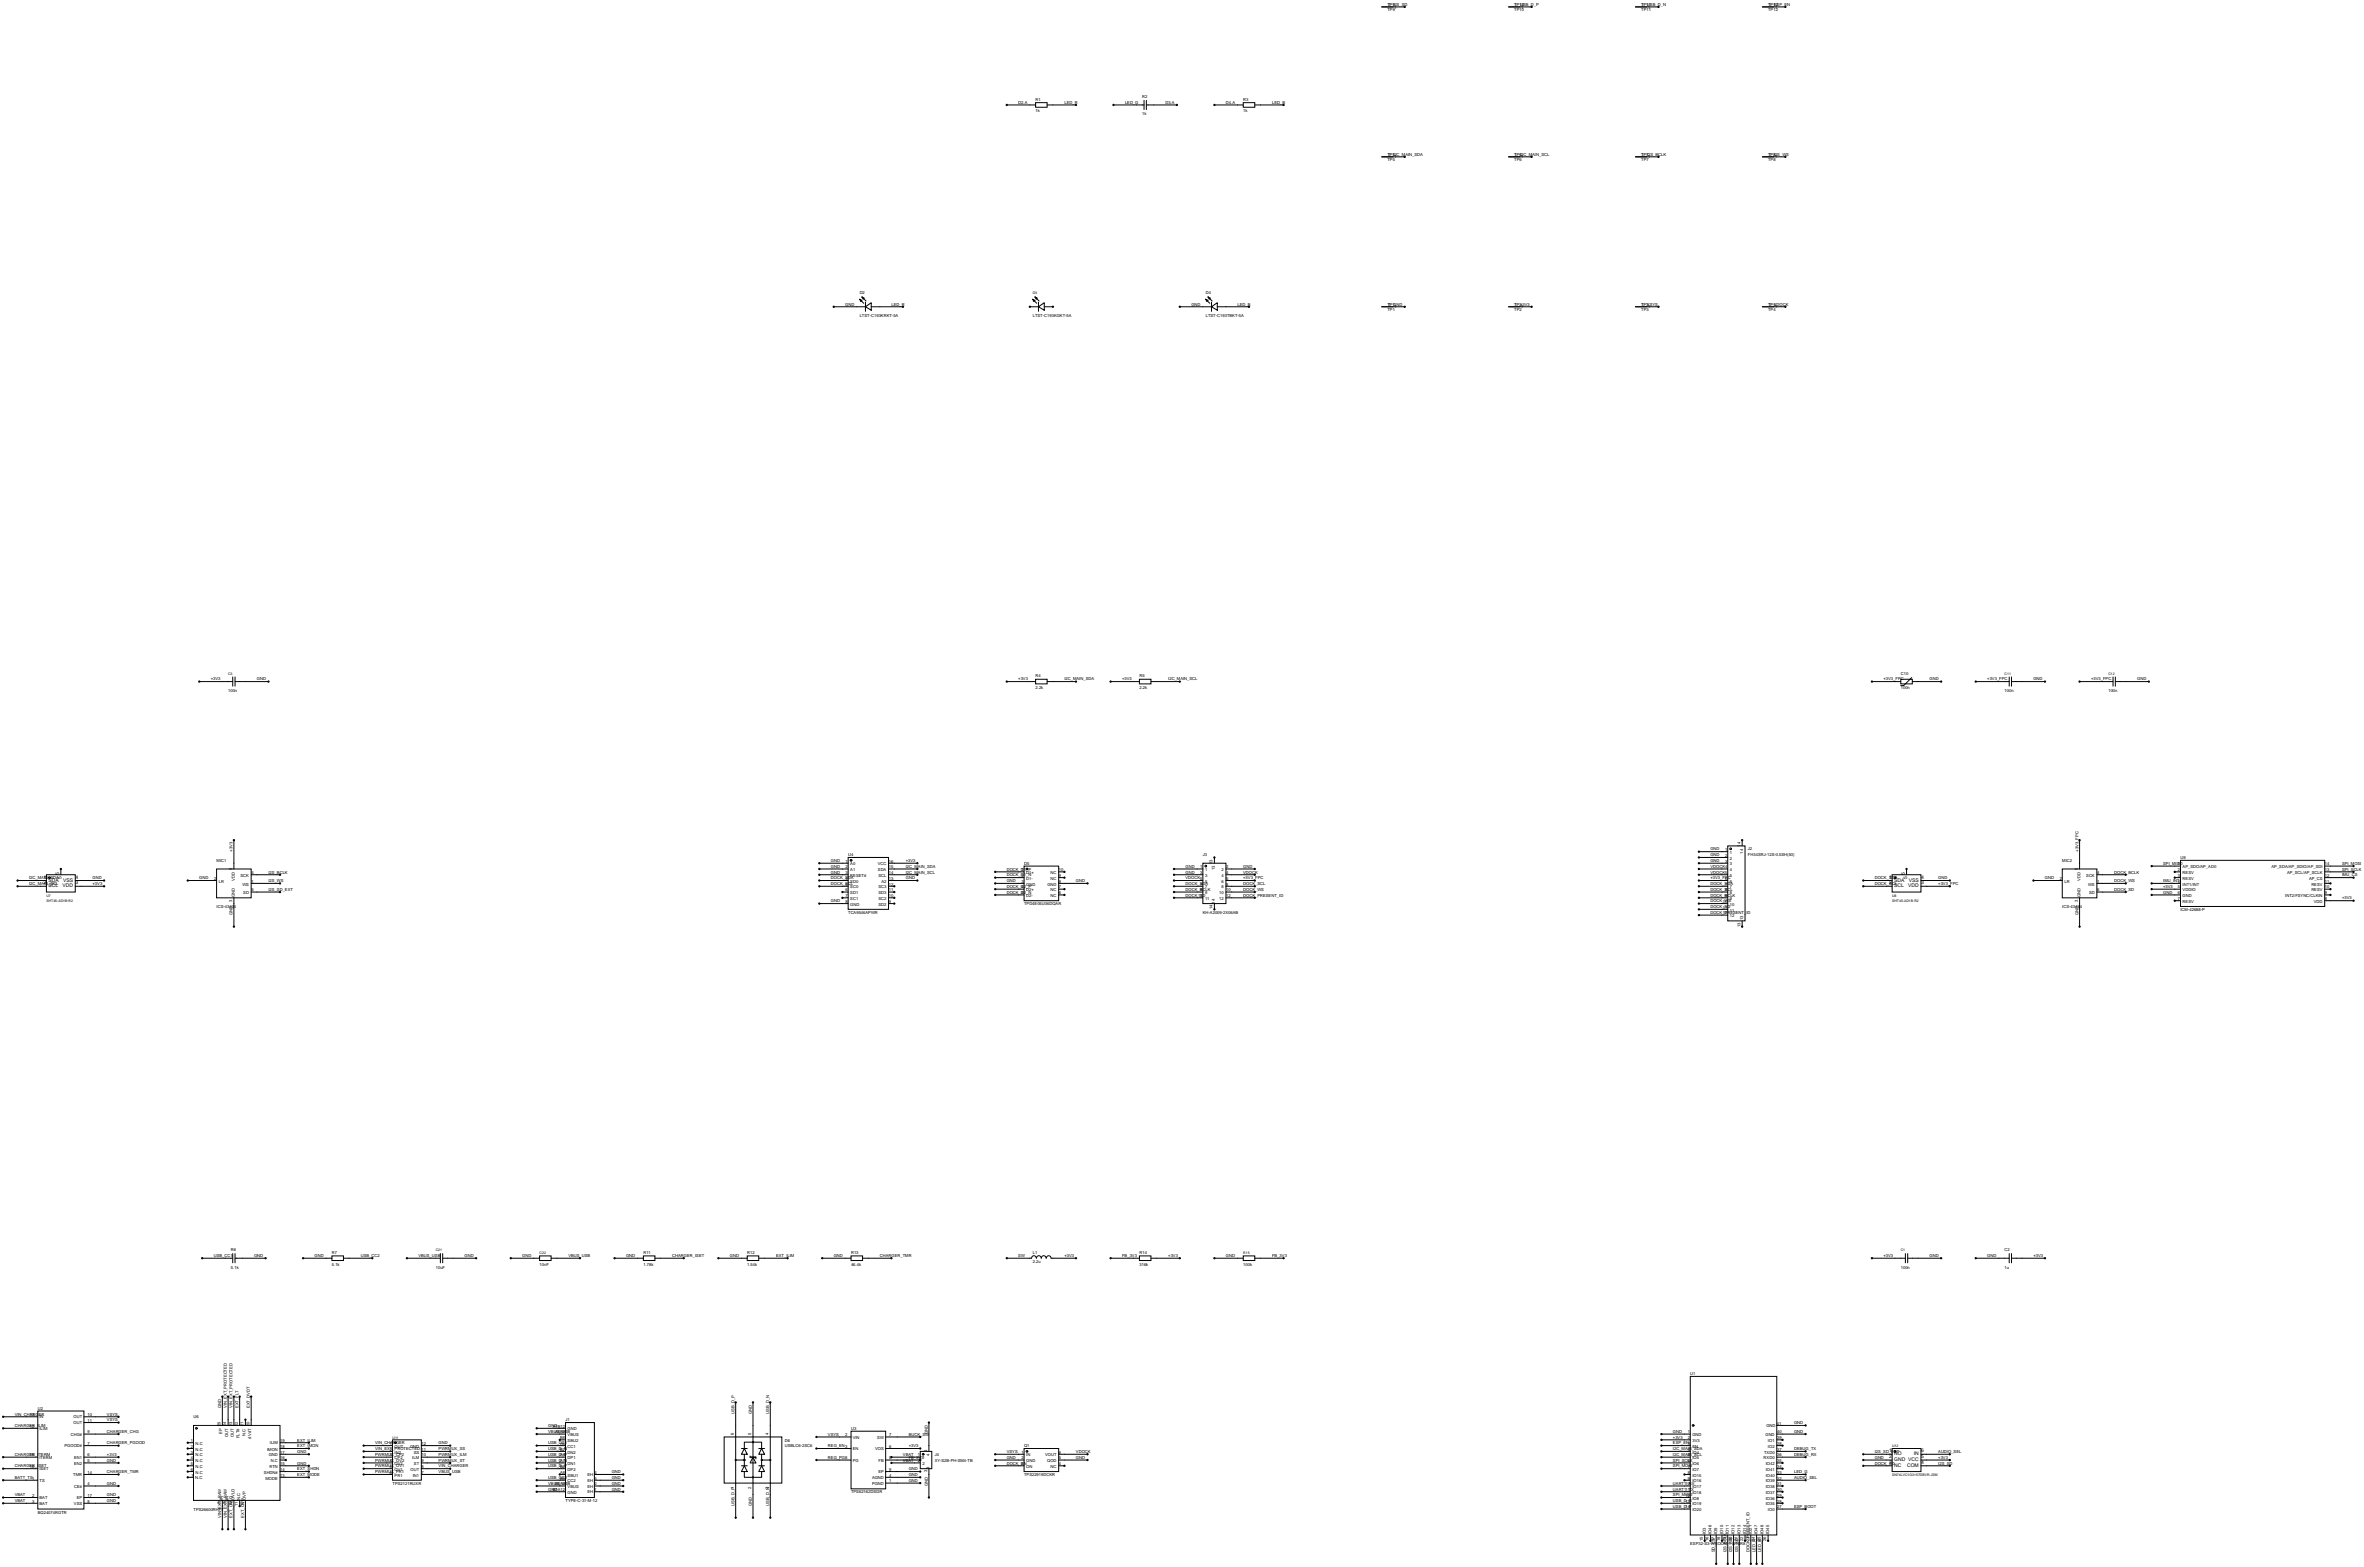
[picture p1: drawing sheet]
<svg xmlns="http://www.w3.org/2000/svg" width="1041mm" height="690mm" viewBox="0 0 1041 690" stroke-linecap="round" stroke-linejoin="round" font-family="sans-serif">
<defs><g id="words">
<g font-size="2.2">
<text x="19.1" y="387.1">1</text>
<text x="19.1" y="389.6">2</text>
<text x="21.4" y="388.3">SDA</text>
<text x="26" y="385.3" transform="rotate(-90 26 385.3)">5</text>
<text x="27" y="387.1" transform="rotate(-90 27 387.1)">5</text>
<text x="27.8" y="388.3">VSS</text>
<text x="33.3" y="389.6">3</text>
<text x="33.3" y="387.1">4</text>
<text x="831.9" y="387.1">1</text>
<text x="831.9" y="389.6">2</text>
<text x="834.2" y="388.3">SDA</text>
<text x="838.8" y="385.3" transform="rotate(-90 838.8 385.3)">5</text>
<text x="839.8" y="387.1" transform="rotate(-90 839.8 387.1)">5</text>
<text x="840.6" y="388.3">VSS</text>
<text x="846.1" y="389.6">3</text>
<text x="846.1" y="387.1">4</text>
<text x="21.4" y="390.9">SCL</text>
<text x="27.6" y="390.9">VDD</text>
<text x="834.2" y="390.9">SCL</text>
<text x="840.4" y="390.9">VDD</text>
<text x="831.9" y="639.8">1</text>
<text x="834.2" y="641.1">NO</text>
<text x="842.8" y="641.1">IN</text>
<text x="846.1" y="639.8">6</text>
<text x="831.9" y="642.3">2</text>
<text x="831.9" y="644.9">3</text>
<text x="834.2" y="643.6">GND VCC</text>
<text x="834.2" y="646.1">NC</text>
<text x="839.9" y="646.1">COM</text>
<text x="846.1" y="644.9">4</text>
<text x="846.1" y="642.3">5</text>
</g>
<g font-size="1.8">
<text x="611" y="2.5">TP9I2S_SD</text>
<text x="611" y="5">TP9</text>
<text x="611.3" y="2.7">1</text>
<text x="614" y="3.8">1</text>
<text x="666.9" y="2.5">TP10</text>
<text x="666.9" y="5">TP10</text>
<text x="667.1" y="2.7">1</text>
<text x="669.4" y="2.5">USB_D_P</text>
<text x="669.9" y="3.8">1</text>
<text x="722.8" y="2.5">TP11</text>
<text x="722.8" y="5">TP11</text>
<text x="723" y="2.7">1</text>
<text x="725.3" y="2.5">USB_D_N</text>
<text x="725.8" y="3.8">1</text>
<text x="778.6" y="2.5">TP12</text>
<text x="778.6" y="5">TP12</text>
<text x="778.9" y="2.7">1</text>
<text x="781.2" y="2.5">ESP_EN</text>
<text x="781.7" y="3.8">1</text>
<text x="448.4" y="45.7">D2.A</text>
<text x="456.1" y="44.4">R1</text>
<text x="468.8" y="45.7">LED_R</text>
<text x="495.4" y="45.7">LED_G</text>
<text x="503" y="43.1">R2</text>
<text x="513.2" y="45.7">D3.A</text>
<text x="539.9" y="45.7">D4.A</text>
<text x="547.5" y="44.4">R3</text>
<text x="560.2" y="45.7">LED_B</text>
<text x="456.1" y="49.5">1k</text>
<text x="503" y="50.8">1k</text>
<text x="547.5" y="49.5">1k</text>
<text x="611" y="68.5">TP5I2C_MAIN_SDA</text>
<text x="611" y="71.1">TP5</text>
<text x="611.3" y="68.8">1</text>
<text x="614" y="69.8">1</text>
<text x="666.9" y="68.5">TP6I2C_MAIN_SCL</text>
<text x="666.9" y="71.1">TP6</text>
<text x="667.1" y="68.8">1</text>
<text x="669.9" y="69.8">1</text>
<text x="722.8" y="68.5">TP7I2S_BCLK</text>
<text x="722.8" y="71.1">TP7</text>
<text x="723" y="68.8">1</text>
<text x="725.8" y="69.8">1</text>
<text x="778.6" y="68.5">TP8I2S_WS</text>
<text x="778.6" y="71.1">TP8</text>
<text x="778.9" y="68.8">1</text>
<text x="781.7" y="69.8">1</text>
<text x="378.6" y="129.5">D2</text>
<text x="531" y="129.5">D4</text>
<text x="372.2" y="134.6">GND</text>
<text x="392.6" y="134.6">LED_R</text>
<text x="524.6" y="134.6">GND</text>
<text x="545" y="134.6">LED_B</text>
<text x="611" y="134.6">TP1GND</text>
<text x="611" y="137.1">TP1</text>
<text x="611.3" y="134.8">1</text>
<text x="614" y="135.8">1</text>
<text x="666.9" y="134.6">TP2+3V3</text>
<text x="666.9" y="137.1">TP2</text>
<text x="667.1" y="134.8">1</text>
<text x="669.9" y="135.8">1</text>
<text x="722.8" y="134.6">TP3VSYS</text>
<text x="722.8" y="137.1">TP3</text>
<text x="723" y="134.8">1</text>
<text x="725.8" y="135.8">1</text>
<text x="778.6" y="134.6">TP4VDOCK</text>
<text x="778.6" y="137.1">TP4</text>
<text x="778.9" y="134.8">1</text>
<text x="781.7" y="135.8">1</text>
<text x="378.6" y="139.7">LTST-C193KRKT-5A</text>
<text x="454.8" y="139.7">LTST-C193KGKT-5A</text>
<text x="531" y="139.7">LTST-C193TBKT-5A</text>
<text x="92.8" y="299.7">+3V3</text>
<text x="113.2" y="299.7">GND</text>
<text x="448.4" y="299.7">+3V3</text>
<text x="456.1" y="298.4">R4</text>
<text x="468.8" y="299.7">I2C_MAIN_SDA</text>
<text x="494.2" y="299.7">+3V3</text>
<text x="501.8" y="298.4">R5</text>
<text x="514.5" y="299.7">I2C_MAIN_SCL</text>
<text x="829.4" y="299.7">+3V3_FPC</text>
<text x="837.1" y="297.1">C10</text>
<text x="849.8" y="299.7">GND</text>
<text x="875.2" y="299.7">+3V3_FPC</text>
<text x="895.5" y="299.7">GND</text>
<text x="920.9" y="299.7">+3V3_FPC</text>
<text x="941.2" y="299.7">GND</text>
<text x="100.5" y="304.8">100n</text>
<text x="456.1" y="303.5">2.2k</text>
<text x="501.8" y="303.5">2.2k</text>
<text x="837.1" y="303.5">100n</text>
<text x="882.8" y="304.8">100n</text>
<text x="928.5" y="304.8">100n</text>
<text x="102.5" y="375.2" transform="rotate(-90 102.5 375.2)">+3V3</text>
<text x="373.5" y="377.2">U4</text>
<text x="529.7" y="377.2">J3</text>
<text x="753.2" y="374.6">GND</text>
<text x="753.2" y="377.2">GND</text>
<text x="759.7" y="374.8">1</text>
<text x="759.7" y="377.4">2</text>
<text x="761.8" y="376.1">1</text>
<text x="766.4" y="373" transform="rotate(-90 766.4 373)">14</text>
<text x="767.7" y="376.1" transform="rotate(-90 767.7 376.1)">14</text>
<text x="769.7" y="374.6">J2</text>
<text x="769.7" y="377.2">FH34SRJ-12S-0.5SH(50)</text>
<text x="915.3" y="375.2" transform="rotate(-90 915.3 375.2)">+3V3_FPC</text>
<text x="95.4" y="379.7">MIC1</text>
<text x="102.2" y="383.1" transform="rotate(-90 102.2 383.1)">5</text>
<text x="365.9" y="379.7">GND</text>
<text x="365.9" y="382.2">GND</text>
<text x="372.4" y="379.9">1</text>
<text x="372.4" y="382.5">2</text>
<text x="374.4" y="381.2">A0</text>
<text x="374.4" y="383.7">A1</text>
<text x="386.5" y="381.2">VCC</text>
<text x="386.6" y="383.7">SDA</text>
<text x="391.4" y="382.5">15</text>
<text x="391.4" y="379.9">16</text>
<text x="398.9" y="382.2">I2C_MAIN_SDA</text>
<text x="398.9" y="379.7">+3V3</text>
<text x="443.4" y="383.5">DOCK_D1_P</text>
<text x="449.8" y="383.7">1</text>
<text x="451" y="381">D5</text>
<text x="466.3" y="383.7">10</text>
<text x="522.1" y="382.2">GND</text>
<text x="528.6" y="382.5">1</text>
<text x="530.7" y="383.7">1</text>
<text x="534" y="380.7" transform="rotate(-90 534 380.7)">13</text>
<text x="535" y="383.3" transform="rotate(-90 535 383.3)">13</text>
<text x="537.9" y="383.7">2</text>
<text x="540" y="382.5">2</text>
<text x="547.5" y="382.2">GND</text>
<text x="753.2" y="379.7">GND</text>
<text x="753.2" y="382.2">VDOCK4</text>
<text x="759.7" y="379.9">3</text>
<text x="761.8" y="378.7">2</text>
<text x="761.8" y="381.2">3</text>
<text x="761.8" y="383.7">4</text>
<text x="908.2" y="379.7">MIC2</text>
<text x="915" y="383.1" transform="rotate(-90 915 383.1)">5</text>
<text x="952.6" y="381">SPI_MISO</text>
<text x="959.1" y="381.2">1</text>
<text x="959.1" y="383.7">2</text>
<text x="960.2" y="378.4">U9</text>
<text x="961.2" y="382.5">AP_SDO/AP_AD0</text>
<text x="1000.3" y="382.5">AP_SDA/AP_SDIO/AP_SDI</text>
<text x="1023.9" y="383.7">13</text>
<text x="1023.9" y="381.2">14</text>
<text x="1031.4" y="383.5">SPI_SCLK</text>
<text x="1031.4" y="381">SPI_MOSI</text>
<text x="12.8" y="387.3">I2C_MAIN_SDA</text>
<text x="12.8" y="389.9">I2C_MAIN_SCL</text>
<text x="40.8" y="389.9">+3V3</text>
<text x="40.8" y="387.3">GND</text>
<text x="87.8" y="387.3">GND</text>
<text x="94.2" y="387.5">2</text>
<text x="96.3" y="388.8">LR</text>
<text x="103.5" y="388" transform="rotate(-90 103.5 388)">VDD</text>
<text x="105.9" y="386.3">SCK</text>
<text x="110.7" y="385">4</text>
<text x="110.7" y="388.8">1</text>
<text x="118.2" y="384.8">I2S_BCLK</text>
<text x="118.2" y="388.6">I2S_WS</text>
<text x="365.9" y="384.8">GND</text>
<text x="365.9" y="387.3">DOCK_SDA</text>
<text x="365.9" y="389.9">DOCK_SCL</text>
<text x="372.4" y="385">3</text>
<text x="372.4" y="387.5">4</text>
<text x="374.4" y="386.3">RESET#</text>
<text x="374.4" y="388.8">SD0</text>
<text x="386.8" y="386.3">SCL</text>
<text x="388.1" y="388.8">A2</text>
<text x="391.4" y="387.5">13</text>
<text x="391.4" y="385">14</text>
<text x="398.9" y="387.3">GND</text>
<text x="398.9" y="384.8">I2C_MAIN_SCL</text>
<text x="443.4" y="386">DOCK_D1_N</text>
<text x="443.4" y="388.6">GND</text>
<text x="449.8" y="386.3">2</text>
<text x="449.8" y="388.8">3</text>
<text x="451.9" y="385">D1+</text>
<text x="451.9" y="387.5">D1-</text>
<text x="462.7" y="387.5">NC</text>
<text x="462.7" y="385">NC</text>
<text x="466.3" y="388.8">8</text>
<text x="466.3" y="386.3">9</text>
<text x="473.8" y="388.6">GND</text>
<text x="522.1" y="384.8">GND</text>
<text x="522.1" y="387.3">VDOCK5</text>
<text x="522.1" y="389.9">DOCK_SDA</text>
<text x="528.6" y="385">3</text>
<text x="530.7" y="386.3">3</text>
<text x="530.7" y="388.8">5</text>
<text x="537.9" y="388.8">6</text>
<text x="537.9" y="386.3">4</text>
<text x="540" y="387.5">6</text>
<text x="540" y="385">4</text>
<text x="547.5" y="389.9">DOCK_SCL</text>
<text x="547.5" y="387.3">+3V3_FPC</text>
<text x="547.5" y="384.8">VDOCK</text>
<text x="753.2" y="384.8">VDOCK5</text>
<text x="753.2" y="387.3">+3V3_FPC</text>
<text x="753.2" y="389.9">DOCK_SDA</text>
<text x="759.7" y="387.5">6</text>
<text x="761.8" y="386.3">5</text>
<text x="761.8" y="388.8">6</text>
<text x="825.6" y="387.3">DOCK_SDA</text>
<text x="825.6" y="389.9">DOCK_SCL</text>
<text x="853.6" y="389.9">+3V3_FPC</text>
<text x="853.6" y="387.3">GND</text>
<text x="900.6" y="387.3">GND</text>
<text x="907" y="387.5">2</text>
<text x="909.1" y="388.8">LR</text>
<text x="916.3" y="388" transform="rotate(-90 916.3 388)">VDD</text>
<text x="918.7" y="386.3">SCK</text>
<text x="923.5" y="385">4</text>
<text x="923.5" y="388.8">1</text>
<text x="931" y="384.8">DOCK_BCLK</text>
<text x="931" y="388.6">DOCK_WS</text>
<text x="952.6" y="388.6">IMU_INT4</text>
<text x="959.1" y="386.3">3</text>
<text x="961.2" y="385">RESV</text>
<text x="961.2" y="387.5">RESV</text>
<text x="1007.2" y="385">AP_SCL/AP_SCLK</text>
<text x="1016.9" y="387.5">AP_CS</text>
<text x="1023.9" y="388.8">11</text>
<text x="1023.9" y="386.3">12</text>
<text x="1031.4" y="386">IMU_CS</text>
<text x="103.5" y="395" transform="rotate(-90 103.5 395)">GND</text>
<text x="106.8" y="390.1">WS</text>
<text x="107.2" y="393.9">SD</text>
<text x="110.7" y="392.6">6</text>
<text x="118.2" y="392.4">I2S_SD_EXT</text>
<text x="372.4" y="390.1">5</text>
<text x="372.4" y="392.6">6</text>
<text x="372.4" y="395.2">7</text>
<text x="374.4" y="391.4">SC0</text>
<text x="374.4" y="393.9">SD1</text>
<text x="386.8" y="393.9">SD3</text>
<text x="386.8" y="391.4">SC3</text>
<text x="391.4" y="395.2">10</text>
<text x="391.4" y="392.6">11</text>
<text x="391.4" y="390.1">12</text>
<text x="443.4" y="391.1">DOCK_D2_P</text>
<text x="443.4" y="393.7">DOCK_D2_N</text>
<text x="449.8" y="391.4">4</text>
<text x="449.8" y="393.9">5</text>
<text x="451.9" y="390.1">GND</text>
<text x="451.9" y="392.6">D2+</text>
<text x="451.9" y="395.2">D2-</text>
<text x="461.2" y="390.1">GND</text>
<text x="462.7" y="395.2">NC</text>
<text x="462.7" y="392.6">NC</text>
<text x="466.3" y="393.9">6</text>
<text x="466.3" y="391.4">7</text>
<text x="522.1" y="392.4">DOCK_BCLK</text>
<text x="522.1" y="394.9">DOCK_SD</text>
<text x="527.6" y="395.2">11</text>
<text x="528.6" y="390.1">7</text>
<text x="528.6" y="392.6">9</text>
<text x="530.7" y="391.4">7</text>
<text x="530.7" y="393.9">9</text>
<text x="536.9" y="393.9">10</text>
<text x="537.9" y="391.4">8</text>
<text x="540" y="395.2">12</text>
<text x="540" y="392.6">10</text>
<text x="540" y="390.1">8</text>
<text x="547.5" y="394.9">DOCK_PRESENT_ID</text>
<text x="547.5" y="392.4">DOCK_WS</text>
<text x="753.2" y="392.4">DOCK_SCL</text>
<text x="753.2" y="394.9">DOCK_BCLK</text>
<text x="759.7" y="390.1">7</text>
<text x="759.7" y="392.6">8</text>
<text x="759.7" y="395.2">9</text>
<text x="761.8" y="391.4">7</text>
<text x="761.8" y="393.9">8</text>
<text x="916.3" y="395" transform="rotate(-90 916.3 395)">GND</text>
<text x="919.6" y="390.1">WS</text>
<text x="920" y="393.9">SD</text>
<text x="923.5" y="392.6">6</text>
<text x="931" y="392.4">DOCK_SD</text>
<text x="952.6" y="391.1">+3V3</text>
<text x="952.6" y="393.7">GND</text>
<text x="959.1" y="391.4">5</text>
<text x="959.1" y="393.9">6</text>
<text x="961.2" y="390.1">INT1/INT</text>
<text x="961.2" y="392.6">VDDIO</text>
<text x="961.2" y="395.2">GND</text>
<text x="1006.4" y="395.2">INT2/FSYNC/CLKIN</text>
<text x="1017.9" y="392.6">RESV</text>
<text x="1017.9" y="390.1">RESV</text>
<text x="1023.9" y="393.9">9</text>
<text x="1023.9" y="391.4">10</text>
<text x="95.4" y="400">ICS-43434</text>
<text x="102.2" y="397.1" transform="rotate(-90 102.2 397.1)">3</text>
<text x="365.9" y="397.5">GND</text>
<text x="372.4" y="397.7">8</text>
<text x="374.4" y="396.4">SC1</text>
<text x="374.4" y="399">GND</text>
<text x="386.8" y="399">SD2</text>
<text x="386.8" y="396.4">SC2</text>
<text x="391.4" y="397.7">9</text>
<text x="451" y="398.7">TPD4E05U06DQAR</text>
<text x="530.7" y="396.4">11</text>
<text x="534" y="400.5" transform="rotate(-90 534 400.5)">14</text>
<text x="535" y="398" transform="rotate(-90 535 398)">14</text>
<text x="536.9" y="396.4">12</text>
<text x="753.2" y="397.5">DOCK_WS</text>
<text x="753.2" y="400">DOCK_SD</text>
<text x="758.7" y="397.7">10</text>
<text x="758.7" y="400.2">11</text>
<text x="761.8" y="396.4">9</text>
<text x="761.8" y="399">10</text>
<text x="761.8" y="401.5">11</text>
<text x="908.2" y="400">ICS-43434</text>
<text x="915" y="397.1" transform="rotate(-90 915 397.1)">3</text>
<text x="959.1" y="396.4">7</text>
<text x="960.2" y="401.3">ICM-42688-P</text>
<text x="961.2" y="397.7">RESV</text>
<text x="1019" y="397.7">VDD</text>
<text x="1023.9" y="396.4">8</text>
<text x="1031.4" y="396.2">+3V3</text>
<text x="102.5" y="403.1" transform="rotate(-90 102.5 403.1)">GND</text>
<text x="373.5" y="402.6">TCA9546APWR</text>
<text x="529.7" y="402.6">KH-A2009-2X06AB</text>
<text x="753.2" y="402.6">DOCK_PRESENT_ID</text>
<text x="758.7" y="402.8">12</text>
<text x="761.8" y="404.1">12</text>
<text x="767.7" y="405.2" transform="rotate(-90 767.7 405.2)">13</text>
<text x="915.3" y="403.1" transform="rotate(-90 915.3 403.1)">GND</text>
<text x="766.4" y="408.3" transform="rotate(-90 766.4 408.3)">13</text>
<text x="101.7" y="551.1">R6</text>
<text x="882.8" y="551.1">C2</text>
<text x="94.1" y="553.7">USB_CC1</text>
<text x="111.9" y="553.7">GND</text>
<text x="138.6" y="553.7">GND</text>
<text x="146.2" y="552.4">R7</text>
<text x="146.2" y="557.5">5.1k</text>
<text x="158.9" y="553.7">USB_CC2</text>
<text x="184.3" y="553.7">VBUS_USB</text>
<text x="204.6" y="553.7">GND</text>
<text x="230" y="553.7">GND</text>
<text x="237.6" y="557.5">10nF</text>
<text x="250.3" y="553.7">VBUS_USB</text>
<text x="275.7" y="553.7">GND</text>
<text x="283.3" y="552.4">R11</text>
<text x="283.3" y="557.5">1.78k</text>
<text x="296" y="553.7">CHARGER_ISET</text>
<text x="321.4" y="553.7">GND</text>
<text x="329.1" y="552.4">R12</text>
<text x="329.1" y="557.5">1.54k</text>
<text x="341.8" y="553.7">EXT_ILIM</text>
<text x="367.2" y="553.7">GND</text>
<text x="374.8" y="552.4">R13</text>
<text x="374.8" y="557.5">46.4k</text>
<text x="387.5" y="553.7">CHARGER_TMR</text>
<text x="448.4" y="553.7">SW</text>
<text x="454.8" y="552.4">L1</text>
<text x="454.8" y="556.2">2.2u</text>
<text x="468.8" y="553.7">+3V3</text>
<text x="494.2" y="553.7">FB_3V3</text>
<text x="501.8" y="552.4">R14</text>
<text x="501.8" y="557.5">316k</text>
<text x="514.5" y="553.7">+3V3</text>
<text x="539.9" y="553.7">GND</text>
<text x="547.5" y="557.5">100k</text>
<text x="560.2" y="553.7">FB_3V3</text>
<text x="829.4" y="553.7">+3V3</text>
<text x="849.8" y="553.7">GND</text>
<text x="875.2" y="553.7">GND</text>
<text x="895.5" y="553.7">+3V3</text>
<text x="101.7" y="558.8">5.1k</text>
<text x="191.9" y="558.8">10uF</text>
<text x="837.1" y="558.8">100n</text>
<text x="882.8" y="558.8">1u</text>
<text x="744.3" y="605.8">U1</text>
<text x="6.5" y="623.5">VIN_CHARGER</text>
<text x="13.1" y="623.8">13</text>
<text x="16.6" y="621">U2</text>
<text x="38.5" y="623.8">10</text>
<text x="47.1" y="623.5">VSYS</text>
<text x="97.4" y="620.3" transform="rotate(-90 97.4 620.3)">GND</text>
<text x="99.9" y="620.3" transform="rotate(-90 99.9 620.3)">VIN_EXT_PROTECTED</text>
<text x="102.5" y="620.3" transform="rotate(-90 102.5 620.3)">VIN_EXT_PROTECTED</text>
<text x="105" y="620.3" transform="rotate(-90 105 620.3)">EXT_FLT</text>
<text x="110.1" y="620.3" transform="rotate(-90 110.1 620.3)">EXT_DVDT</text>
<text x="323.4" y="622.8" transform="rotate(-90 323.4 622.8)">USB_D_P</text>
<text x="331.1" y="622.8" transform="rotate(-90 331.1 622.8)">GND</text>
<text x="338.7" y="622.8" transform="rotate(-90 338.7 622.8)">USB_D_N</text>
<text x="6.5" y="628.6">CHARGER_ILIM</text>
<text x="13.1" y="628.8">12</text>
<text x="17.4" y="629.9">ILIM</text>
<text x="17.4" y="624.8">IN</text>
<text x="32.4" y="624.8">OUT</text>
<text x="32.4" y="627.3">OUT</text>
<text x="38.5" y="626.3">11</text>
<text x="47.1" y="626.1">VSYS</text>
<text x="85.2" y="624.8">U6</text>
<text x="97.1" y="628.2" transform="rotate(-90 97.1 628.2)">25</text>
<text x="99.7" y="628.2" transform="rotate(-90 99.7 628.2)">24</text>
<text x="102.2" y="628.2" transform="rotate(-90 102.2 628.2)">23</text>
<text x="104.7" y="628.2" transform="rotate(-90 104.7 628.2)">22</text>
<text x="107.3" y="628.2" transform="rotate(-90 107.3 628.2)">21</text>
<text x="109.8" y="628.2" transform="rotate(-90 109.8 628.2)">20</text>
<text x="241.4" y="628.6">GND</text>
<text x="243.5" y="628.8">A1B12</text>
<text x="249" y="626.1">J1</text>
<text x="374.8" y="629.9">U3</text>
<text x="777.9" y="628.6">GND</text>
<text x="782.4" y="627.6">41</text>
<text x="790.1" y="627.3">GND</text>
<text x="31.2" y="632.4">CHG#</text>
<text x="38.5" y="631.4">9</text>
<text x="47.1" y="631.2">CHARGER_CHG</text>
<text x="84.1" y="635.2">1</text>
<text x="97.9" y="631.7" transform="rotate(-90 97.9 631.7)">EP</text>
<text x="100.4" y="633.1" transform="rotate(-90 100.4 633.1)">OUT</text>
<text x="103" y="633.1" transform="rotate(-90 103 633.1)">OUT</text>
<text x="105.5" y="633.6" transform="rotate(-90 105.5 633.6)">FLT#</text>
<text x="108" y="632.4" transform="rotate(-90 108 632.4)">N.C</text>
<text x="110.6" y="633.6" transform="rotate(-90 110.6 633.6)">dVdT</text>
<text x="118.8" y="636">ILIM</text>
<text x="123.4" y="635.2">19</text>
<text x="130.9" y="635">EXT_ILIM</text>
<text x="241.4" y="631.2">VBUS_USB</text>
<text x="244.5" y="631.4">A4B9</text>
<text x="246.7" y="633.9">B8</text>
<text x="250" y="630.1">GND</text>
<text x="250" y="632.7">VBUS</text>
<text x="250" y="635.2">SBU2</text>
<text x="323.2" y="632.2" transform="rotate(-90 323.2 632.2)">6</text>
<text x="330.8" y="632.2" transform="rotate(-90 330.8 632.2)">5</text>
<text x="338.4" y="632.2" transform="rotate(-90 338.4 632.2)">4</text>
<text x="345.6" y="635">D6</text>
<text x="364.6" y="632.4">VSYS</text>
<text x="372.2" y="632.7">2</text>
<text x="375.5" y="633.7">VIN</text>
<text x="386.3" y="633.7">SW</text>
<text x="391.5" y="632.7">7</text>
<text x="400.2" y="632.4">BUCK_SW</text>
<text x="408.5" y="631.7" transform="rotate(-90 408.5 631.7)">GND</text>
<text x="736.7" y="631.2">GND</text>
<text x="736.7" y="633.7">+3V3</text>
<text x="743.2" y="631.4">1</text>
<text x="743.2" y="633.9">2</text>
<text x="745.3" y="632.7">GND</text>
<text x="745.3" y="635.2">3V3</text>
<text x="777.5" y="632.7">GND</text>
<text x="778.6" y="635.2">IO1</text>
<text x="782.6" y="633.9">39</text>
<text x="782.6" y="631.4">40</text>
<text x="790.1" y="631.2">GND</text>
<text x="6.5" y="641.3">CHARGER_ITERM</text>
<text x="13.1" y="641.5">15</text>
<text x="28.4" y="637.5">PGOOD#</text>
<text x="38.5" y="641.5">6</text>
<text x="38.5" y="636.5">7</text>
<text x="47.1" y="641.3">+3V3</text>
<text x="47.1" y="636.2">CHARGER_PGOOD</text>
<text x="84.1" y="637.7">2</text>
<text x="84.1" y="640.3">3</text>
<text x="86.2" y="636.5">N.C</text>
<text x="86.2" y="639">N.C</text>
<text x="86.2" y="641.5">N.C</text>
<text x="117.6" y="639">IMON</text>
<text x="118.3" y="641.5">GND</text>
<text x="123.4" y="640.3">17</text>
<text x="123.4" y="637.7">18</text>
<text x="130.9" y="640">GND</text>
<text x="130.9" y="637.5">EXT_IMON</text>
<text x="165.2" y="636.2">VIN_CHARGER</text>
<text x="165.2" y="638.8">VIN_EXT_PROTECTED</text>
<text x="165.2" y="641.3">PWRMUX_CP2</text>
<text x="171.7" y="636.5">1</text>
<text x="171.7" y="639">2</text>
<text x="171.7" y="641.5">3</text>
<text x="173.8" y="637.7">OUT</text>
<text x="173.8" y="640.3">IN2</text>
<text x="180.6" y="637.7">GND</text>
<text x="182.2" y="640.3">SS</text>
<text x="185.7" y="641.5">10</text>
<text x="185.7" y="639">11</text>
<text x="185.7" y="636.5">12</text>
<text x="193.2" y="641.3">PWRMUX_ILM</text>
<text x="193.2" y="638.8">PWRMUX_SS</text>
<text x="193.2" y="636.2">GND</text>
<text x="241.4" y="636.2">USB_CC1</text>
<text x="241.4" y="638.8">USB_D_N</text>
<text x="241.4" y="641.3">USB_D_P</text>
<text x="246.7" y="636.5">A5</text>
<text x="246.7" y="639">B7</text>
<text x="246.7" y="641.5">A6</text>
<text x="250" y="637.7">CC1</text>
<text x="250" y="640.3">DN2</text>
<text x="345.6" y="637.5">USBLC6-2SC6</text>
<text x="364.6" y="637.5">REG_EN3</text>
<text x="375.5" y="638.8">EN</text>
<text x="385.4" y="638.8">VOS</text>
<text x="391.5" y="637.7">6</text>
<text x="397.6" y="641.3">VBAT</text>
<text x="400.2" y="637.5">+3V3</text>
<text x="404.1" y="641.5">1</text>
<text x="408.3" y="639.8" transform="rotate(-90 408.3 639.8)">4</text>
<text x="409.3" y="641.3" transform="rotate(-90 409.3 641.3)">4</text>
<text x="411.6" y="641.3">J4</text>
<text x="443.4" y="640">VSYS</text>
<text x="449.8" y="640.3">1</text>
<text x="451" y="637.5">Q1</text>
<text x="451.9" y="641.5">IN</text>
<text x="460.2" y="641.5">VOUT</text>
<text x="466.3" y="640.3">6</text>
<text x="473.8" y="640">VDOCK</text>
<text x="736.7" y="636.2">ESP_EN3</text>
<text x="736.7" y="638.8">I2C_MAIN_SDA</text>
<text x="736.7" y="641.3">I2C_MAIN_SCL</text>
<text x="743.2" y="639">4</text>
<text x="743.2" y="641.5">5</text>
<text x="745.3" y="637.7">EN</text>
<text x="745.3" y="640.3">IO4</text>
<text x="776.9" y="640.3">TXD0</text>
<text x="778.6" y="637.7">IO2</text>
<text x="782.6" y="641.5">36</text>
<text x="782.6" y="639">37</text>
<text x="782.6" y="636.5">38</text>
<text x="790.1" y="641.3">DEBUG_RX</text>
<text x="790.1" y="638.8">DEBUG_TX</text>
<text x="825.6" y="640">I2S_SD_EXT</text>
<text x="853.6" y="640">AUDIO_SEL</text>
<text x="6.5" y="646.4">CHARGER_ISET</text>
<text x="13.1" y="646.6">16</text>
<text x="17.4" y="642.6">ITERM</text>
<text x="17.4" y="647.6">ISET</text>
<text x="32.7" y="645.1">EN2</text>
<text x="32.7" y="642.6">EN1</text>
<text x="38.5" y="644.1">5</text>
<text x="47.1" y="643.9">GND</text>
<text x="84.1" y="642.8">4</text>
<text x="84.1" y="645.4">5</text>
<text x="84.1" y="647.9">6</text>
<text x="86.2" y="644.1">N.C</text>
<text x="86.2" y="646.6">N.C</text>
<text x="118.6" y="646.6">RTN</text>
<text x="119.3" y="644.1">N.C</text>
<text x="123.4" y="647.9">14</text>
<text x="123.4" y="645.4">15</text>
<text x="123.4" y="642.8">16</text>
<text x="130.9" y="647.7">EXT_SHDN</text>
<text x="130.9" y="645.1">GND</text>
<text x="165.2" y="643.9">PWRMUX_OV2</text>
<text x="165.2" y="646.4">PWRMUX_OV1</text>
<text x="171.7" y="644.1">4</text>
<text x="171.7" y="646.6">5</text>
<text x="173.8" y="642.8">CP2</text>
<text x="173.8" y="645.4">OV2</text>
<text x="173.8" y="647.9">OV1</text>
<text x="180.8" y="647.9">OUT</text>
<text x="181.6" y="642.8">ILM</text>
<text x="182.3" y="645.4">ST</text>
<text x="185.7" y="646.6">8</text>
<text x="185.7" y="644.1">9</text>
<text x="193.2" y="646.4">VIN_CHARGER</text>
<text x="193.2" y="643.9">PWRMUX_ST</text>
<text x="241.4" y="643.9">USB_D_N</text>
<text x="241.4" y="646.4">USB_D_P</text>
<text x="246.7" y="644.1">A7</text>
<text x="246.7" y="646.6">B6</text>
<text x="250" y="642.8">DP1</text>
<text x="250" y="645.4">DN1</text>
<text x="250" y="647.9">DP2</text>
<text x="364.6" y="642.6">REG_PG8</text>
<text x="375.5" y="643.8">PG</text>
<text x="386.9" y="643.8">FB</text>
<text x="391.5" y="642.8">5</text>
<text x="391.5" y="647.9">9</text>
<text x="397.6" y="643.9">VBAT</text>
<text x="400.2" y="642.6">FB_3V31</text>
<text x="400.2" y="647.7">GND</text>
<text x="404.1" y="644.1">2</text>
<text x="406.2" y="645.4">2</text>
<text x="409.3" y="646.9" transform="rotate(-90 409.3 646.9)">3</text>
<text x="411.6" y="643.9">XY-S2B-PH-SM4-TB</text>
<text x="443.4" y="642.6">GND</text>
<text x="443.4" y="645.1">DOCK_EN</text>
<text x="449.8" y="642.8">2</text>
<text x="449.8" y="645.4">3</text>
<text x="451.9" y="644.1">GND</text>
<text x="451.9" y="646.6">ON</text>
<text x="461.1" y="644.1">QOD</text>
<text x="462.7" y="646.6">NC</text>
<text x="466.3" y="645.4">4</text>
<text x="466.3" y="642.8">5</text>
<text x="473.8" y="642.6">GND</text>
<text x="736.7" y="643.9">SPI_SCLK</text>
<text x="736.7" y="646.4">SPI_MOSI</text>
<text x="743.2" y="644.1">6</text>
<text x="743.2" y="646.6">7</text>
<text x="745.3" y="642.8">IO5</text>
<text x="745.3" y="645.4">IO6</text>
<text x="745.3" y="647.9">IO7</text>
<text x="776.7" y="642.8">RXD0</text>
<text x="777.6" y="647.9">IO41</text>
<text x="777.6" y="645.4">IO42</text>
<text x="782.6" y="646.6">34</text>
<text x="782.6" y="644.1">35</text>
<text x="825.6" y="642.6">GND</text>
<text x="825.6" y="645.1">DOCK_SD</text>
<text x="853.6" y="645.1">I2S_SD</text>
<text x="853.6" y="642.6">+3V3</text>
<text x="6.5" y="651.5">BATT_TS1</text>
<text x="17.4" y="652.7">TS</text>
<text x="32.3" y="650.2">TMR</text>
<text x="38.5" y="649.2">14</text>
<text x="47.1" y="648.9">CHARGER_TMR</text>
<text x="84.3" y="650.4">7</text>
<text x="86" y="651.5">N.C</text>
<text x="86.2" y="649.2">N.C</text>
<text x="116.2" y="649.2">SHDN#</text>
<text x="116.9" y="651.7">MODE</text>
<text x="123.4" y="650.4">13</text>
<text x="130.9" y="650.2">EXT_MODE</text>
<text x="165.2" y="648.9">PWRMUX_PR1</text>
<text x="171.7" y="649.2">6</text>
<text x="173.8" y="650.4">PR1</text>
<text x="181.8" y="650.4">IN1</text>
<text x="185.7" y="649.2">7</text>
<text x="193.2" y="648.9">VBUS_USB</text>
<text x="241.4" y="651.5">USB_CC2</text>
<text x="246.7" y="649.2">A8</text>
<text x="246.7" y="651.7">B5</text>
<text x="250" y="650.4">SBU1</text>
<text x="250" y="653">CC2</text>
<text x="258.7" y="650.2">EH</text>
<text x="258.7" y="652.7">EH</text>
<text x="261.7" y="649.2">4</text>
<text x="261.7" y="651.7">3</text>
<text x="269.4" y="648.9">GND</text>
<text x="269.4" y="651.5">GND</text>
<text x="384" y="654">PGND</text>
<text x="384" y="651.5">AGND</text>
<text x="386.8" y="648.9">EP</text>
<text x="391.5" y="653">1</text>
<text x="391.5" y="650.4">4</text>
<text x="400.2" y="652.7">GND</text>
<text x="400.2" y="650.2">GND</text>
<text x="408.3" y="648.4" transform="rotate(-90 408.3 648.4)">3</text>
<text x="451" y="650.2">TPS22919DCKR</text>
<text x="743.2" y="649.2">8</text>
<text x="743.2" y="651.7">9</text>
<text x="745.3" y="650.4">IO15</text>
<text x="745.3" y="653">IO16</text>
<text x="777.6" y="653">IO39</text>
<text x="777.6" y="650.4">IO40</text>
<text x="782.6" y="651.7">32</text>
<text x="782.6" y="649.2">33</text>
<text x="790.1" y="651.5">AUDIO_SEL</text>
<text x="790.1" y="648.9">LED_G</text>
<text x="6.5" y="659.1">VBAT</text>
<text x="14.1" y="659.3">2</text>
<text x="32.7" y="655.3">CE#</text>
<text x="38.5" y="654.2">4</text>
<text x="38.5" y="659.3">17</text>
<text x="47.1" y="654">GND</text>
<text x="47.1" y="659.1">GND</text>
<text x="172.8" y="654">TPS2121RUXR</text>
<text x="241.4" y="654">VBUS_USB</text>
<text x="241.4" y="656.6">GND</text>
<text x="243.5" y="656.8">B1A12</text>
<text x="244.5" y="654.2">B4A9</text>
<text x="250" y="655.5">VBUS</text>
<text x="250" y="658.1">GND</text>
<text x="258.7" y="655.3">EH</text>
<text x="258.7" y="657.8">EH</text>
<text x="261.7" y="654.2">2</text>
<text x="261.7" y="656.8">1</text>
<text x="269.4" y="654">GND</text>
<text x="269.4" y="656.6">GND</text>
<text x="323.2" y="656.1" transform="rotate(-90 323.2 656.1)">1</text>
<text x="330.8" y="656.1" transform="rotate(-90 330.8 656.1)">2</text>
<text x="338.4" y="656.1" transform="rotate(-90 338.4 656.1)">3</text>
<text x="374.8" y="657.8">TPS62162DSGR</text>
<text x="408.5" y="654.6" transform="rotate(-90 408.5 654.6)">GND</text>
<text x="736.7" y="654">UART1_RX</text>
<text x="736.7" y="656.6">UART1_TX</text>
<text x="736.7" y="659.1">SPI_MISO</text>
<text x="742.2" y="654.2">10</text>
<text x="742.2" y="656.8">11</text>
<text x="742.2" y="659.3">12</text>
<text x="745.3" y="655.5">IO17</text>
<text x="745.3" y="658.1">IO18</text>
<text x="777.6" y="658.1">IO37</text>
<text x="777.6" y="655.5">IO38</text>
<text x="782.6" y="659.3">29</text>
<text x="782.6" y="656.8">30</text>
<text x="782.6" y="654.2">31</text>
<text x="6.5" y="661.6">VBAT</text>
<text x="14.1" y="661.9">3</text>
<text x="17.4" y="660.3">BAT</text>
<text x="17.4" y="662.9">BAT</text>
<text x="32.6" y="662.9">VSS</text>
<text x="33.8" y="660.3">EP</text>
<text x="38.5" y="661.9">8</text>
<text x="47.1" y="661.6">GND</text>
<text x="85.2" y="665.4">TPS26600RHFT</text>
<text x="97.1" y="662.3" transform="rotate(-90 97.1 662.3)">8</text>
<text x="98.1" y="660.6" transform="rotate(-90 98.1 660.6)">IN</text>
<text x="99.7" y="662.3" transform="rotate(-90 99.7 662.3)">9</text>
<text x="100.7" y="660.6" transform="rotate(-90 100.7 660.6)">IN</text>
<text x="102.2" y="663.3" transform="rotate(-90 102.2 663.3)">10</text>
<text x="103.2" y="660.6" transform="rotate(-90 103.2 660.6)">UVLO</text>
<text x="104.7" y="663.3" transform="rotate(-90 104.7 663.3)">11</text>
<text x="105.8" y="660.6" transform="rotate(-90 105.8 660.6)">N.C</text>
<text x="107.3" y="663.3" transform="rotate(-90 107.3 663.3)">12</text>
<text x="108.3" y="660.6" transform="rotate(-90 108.3 660.6)">OVP</text>
<text x="249" y="661.6">TYPE-C-31-M-12</text>
<text x="323.4" y="663.4" transform="rotate(-90 323.4 663.4)">USB_D_P</text>
<text x="331.1" y="663.4" transform="rotate(-90 331.1 663.4)">GND</text>
<text x="338.7" y="663.4" transform="rotate(-90 338.7 663.4)">USB_D_N</text>
<text x="736.7" y="661.6">USB_D_N</text>
<text x="736.7" y="664.2">USB_D_P</text>
<text x="742.2" y="661.9">13</text>
<text x="742.2" y="664.4">14</text>
<text x="745.3" y="660.6">IO8</text>
<text x="745.3" y="663.1">IO19</text>
<text x="745.3" y="665.7">IO20</text>
<text x="777.6" y="663.1">IO35</text>
<text x="777.6" y="660.6">IO36</text>
<text x="778.6" y="665.7">IO0</text>
<text x="782.6" y="664.4">27</text>
<text x="782.6" y="661.9">28</text>
<text x="790.1" y="664.2">ESP_BOOT</text>
<text x="16.6" y="666.7">BQ24074RGTR</text>
<text x="97.4" y="668.5" transform="rotate(-90 97.4 668.5)">VIN_EXT_RAW</text>
<text x="99.9" y="668.5" transform="rotate(-90 99.9 668.5)">VIN_EXT_RAW</text>
<text x="102.5" y="668.5" transform="rotate(-90 102.5 668.5)">EXT_UVLO</text>
<text x="107.5" y="668.5" transform="rotate(-90 107.5 668.5)">EXT_OVP</text>
<text x="751.2" y="675.7" transform="rotate(-90 751.2 675.7)">IO3</text>
<text x="753.7" y="675.7" transform="rotate(-90 753.7 675.7)">IO46</text>
<text x="756.2" y="675.7" transform="rotate(-90 756.2 675.7)">IO9</text>
<text x="758.8" y="675.7" transform="rotate(-90 758.8 675.7)">IO10</text>
<text x="761.3" y="675.7" transform="rotate(-90 761.3 675.7)">IO11</text>
<text x="763.9" y="675.7" transform="rotate(-90 763.9 675.7)">IO12</text>
<text x="766.4" y="675.7" transform="rotate(-90 766.4 675.7)">IO13</text>
<text x="768.9" y="675.7" transform="rotate(-90 768.9 675.7)">IO14</text>
<text x="771.5" y="675.7" transform="rotate(-90 771.5 675.7)">IO21</text>
<text x="774" y="675.7" transform="rotate(-90 774 675.7)">IO47</text>
<text x="776.6" y="675.7" transform="rotate(-90 776.6 675.7)">IO48</text>
<text x="779.1" y="675.7" transform="rotate(-90 779.1 675.7)">IO45</text>
<text x="744.3" y="680.7">ESP32-S3-WROOM-1-N16R8</text>
<text x="749.9" y="678.8" transform="rotate(-90 749.9 678.8)">15</text>
<text x="752.4" y="678.8" transform="rotate(-90 752.4 678.8)">16</text>
<text x="755" y="678.8" transform="rotate(-90 755 678.8)">17</text>
<text x="755.2" y="683.8" transform="rotate(-90 755.2 683.8)">SD_CS</text>
<text x="757.5" y="678.8" transform="rotate(-90 757.5 678.8)">18</text>
<text x="760.1" y="678.8" transform="rotate(-90 760.1 678.8)">19</text>
<text x="760.3" y="683.8" transform="rotate(-90 760.3 683.8)">I2S_BCLK</text>
<text x="762.6" y="678.8" transform="rotate(-90 762.6 678.8)">20</text>
<text x="762.9" y="683.8" transform="rotate(-90 762.9 683.8)">I2S_WS</text>
<text x="765.1" y="678.8" transform="rotate(-90 765.1 678.8)">21</text>
<text x="765.4" y="683.8" transform="rotate(-90 765.4 683.8)">I2S_SD</text>
<text x="767.7" y="678.8" transform="rotate(-90 767.7 678.8)">22</text>
<text x="770.2" y="678.8" transform="rotate(-90 770.2 678.8)">23</text>
<text x="770.5" y="683.8" transform="rotate(-90 770.5 683.8)">DOCK_PRESENT_ID</text>
<text x="772.8" y="678.8" transform="rotate(-90 772.8 678.8)">24</text>
<text x="773" y="683.8" transform="rotate(-90 773 683.8)">LED_R</text>
<text x="775.6" y="683.8" transform="rotate(-90 775.6 683.8)">LED_B25</text>
<text x="777.8" y="678.8" transform="rotate(-90 777.8 678.8)">26</text>
</g>
<g font-size="1.5">
<text x="454.8" y="129.5">D3</text>
<text x="100.5" y="297.1">C3</text>
<text x="882.8" y="297.1">C11</text>
<text x="928.5" y="297.1">C12</text>
<text x="20.4" y="394.9">U7</text>
<text x="833.2" y="394.9">U8</text>
<text x="20.4" y="397.5">SHT45-AD1B-R2</text>
<text x="833.2" y="397.5">SHT45-AD1B-R2</text>
<text x="191.9" y="551.1">C21</text>
<text x="837.1" y="551.1">C1</text>
<text x="237.6" y="552.4">C22</text>
<text x="547.5" y="552.4">R15</text>
<text x="172.8" y="633.7">U11</text>
<text x="833.2" y="637.5">U12</text>
<text x="833.2" y="650.2">SN74LVC1G3157DBVR-JSM</text>
</g>
</g></defs>
<g fill="none" stroke="#000" stroke-width=".44">
<path d="M608.5 3h10.1M664.3 3h10.2M720.2 3h10.2M776.1 3h10.2M443.4 46.2h12.7M456.1 45.2h5v2h-5zM461.1 46.2h12.7M490.3 46.2h13.5M503.8 44.2v4.1M504.8 46.2h13.5M504.8 44.2v4.1M534.8 46.2h12.7"/>
<path d="M547.5 45.2h5.1v2h-5.1zM552.6 46.2h12.7M608.5 69.1h10.1M664.3 69.1h10.2M720.2 69.1h10.2M776.1 69.1h10.2M367.2 135.1h13.9M378.6 131.8l1 .5-.5 .5zM378.6 131.8l1.8 1.8M379.6 130.8l1 .5-.5 .5zM379.6 130.8l1.8 1.8M381.1 135.1l2.6-1.8v3.4z"/>
<path d="M381.1 133.1v4.1M383.7 135.1h13.9M453.5 135.1h3.8M454.8 131.8l1 .5-.5 .5zM454.8 131.8l1.8 1.8M455.8 130.8l1 .5-.5 .5zM455.8 130.8l1.8 1.8M457.3 135.1l2.6-1.8v3.4zM457.3 133.1v4.1M459.9 135.1h3.8M519.6 135.1h13.9M531 131.8l1 .5-.5 .5z"/>
<path d="M531 131.8l1.8 1.8M532 130.8l1 .5-.5 .5zM532 130.8l1.8 1.8M533.5 135.1l2.6-1.8v3.4zM533.5 133.1v4.1M536.1 135.1h13.9M608.5 135.1h10.1M664.3 135.1h10.2M720.2 135.1h10.2M776.1 135.1h10.2M102.5 298.2v4.1M103.5 298.2v4.1"/>
<path d="M456.1 299.2h5v2h-5zM501.8 299.2h5.1v2h-5.1zM837.1 299.2h5v2h-5zM841.9 298.4l-3.6 3.6h-1.2M884.8 298.2v4.1M885.8 298.2v4.1M930.5 298.2v4.1M931.5 298.2v4.1M87.8 300.2h14.7M103.5 300.2h14.7M443.4 300.2h12.7M461.1 300.2h12.7"/>
<path d="M489.1 300.2h12.7M506.9 300.2h12.7M824.4 300.2h12.7M842.1 300.2h12.7M870.1 300.2h14.7M885.8 300.2h14.8M915.8 300.2h14.7M931.5 300.2h14.8M103 370.1v12.7M373.5 377.7h17.8v22.9h-17.8zM534.8 377.7v2.5M748.2 375.2h12.7"/>
<path d="M748.2 377.7h12.7M760.9 372.6h7.6v33h-7.6zM767.2 370.1v2.5M915.8 370.1v12.7M960.2 379h63.5v20.3h-63.5zM7.7 387.9h12.7M7.7 390.4h12.7M20.4 385.3h12.7v7.6h-12.7zM26.8 382.8v2.5M33.1 387.9h12.7M33.1 390.4h12.7M82.7 387.9h12.7"/>
<path d="M95.4 382.8h15.2v12.7h-15.2zM103 395.5v12.7M110.6 385.3h12.7M110.6 392.9h12.7M110.6 389.1h12.7M360.8 387.9h12.7M360.8 390.4h12.7M360.8 385.3h12.7M360.8 380.2h12.7M360.8 382.8h12.7M360.8 398h12.7M371 392.9h2.5"/>
<path d="M371 395.5h2.5M391.3 387.9h12.7M391.3 390.4h2.5M391.3 385.3h12.7M391.3 392.9h2.5M391.3 380.2h12.7M391.3 382.8h12.7M391.3 395.5h2.5M391.3 398h2.5M438.3 389.1h12.7M438.3 384h12.7M438.3 386.6h12.7"/>
<path d="M438.3 391.7h12.7M438.3 394.2h12.7M451 381.5h15.2v15.2h-15.2zM466.2 389.1h12.7M466.2 384h2.6M466.2 386.6h2.6M466.2 391.7h2.6M466.2 394.2h2.6M517 387.9h12.7M517 390.4h12.7M517 385.3h12.7M517 392.9h12.7"/>
<path d="M517 382.8h12.7M517 395.5h12.7M529.7 380.2h10.2v17.8h-10.2zM534.8 398v2.6M539.9 387.9h12.7M539.9 390.4h12.7M539.9 385.3h12.7M539.9 392.9h12.7M539.9 382.8h12.7M539.9 395.5h12.7M748.2 387.9h12.7M748.2 390.4h12.7"/>
<path d="M748.2 385.3h12.7M748.2 392.9h12.7M748.2 380.2h12.7M748.2 382.8h12.7M748.2 395.5h12.7M748.2 398h12.7M820.5 387.9h12.7M820.5 390.4h12.7M833.2 385.3h12.7v7.6h-12.7zM839.6 382.8v2.5M845.9 387.9h12.7M845.9 390.4h12.7"/>
<path d="M895.5 387.9h12.7M908.2 382.8h15.2v12.7h-15.2zM915.8 395.5v12.7M923.4 385.3h12.7M923.4 392.9h12.7M923.4 389.1h12.7M947.5 389.1h12.7M947.5 391.7h12.7M947.5 394.2h12.7M947.5 381.5h12.7M957.7 384h2.5M957.7 386.6h2.5"/>
<path d="M957.7 396.7h2.5M1023.7 389.1h2.6M1023.7 384h12.7M1023.7 386.6h12.7M1023.7 391.7h2.6M1023.7 394.2h2.6M1023.7 381.5h12.7M1023.7 396.7h12.7M748.2 400.6h12.7M748.2 403.1h12.7M767.2 405.6v2.6M89 554.2h13.5"/>
<path d="M102.5 552.2v4.1M103.5 552.2v4.1M103.5 554.2h13.5M133.5 554.2h12.7M146.2 553.2h5.1v2h-5.1zM151.3 554.2h12.7M179.2 554.2h14.7M193.9 552.2v4.1M194.9 554.2h14.8M194.9 552.2v4.1M224.9 554.2h12.7M237.6 553.2h5.1v2h-5.1z"/>
<path d="M242.7 554.2h12.7M270.6 554.2h12.7M283.3 553.2h5.1v2h-5.1zM288.4 554.2h12.7M316.4 554.2h12.7M329.1 553.2h5v2h-5zM334.1 554.2h12.7M362.1 554.2h12.7M374.8 553.2h5.1v2h-5.1zM379.9 554.2h12.7M443.4 554.2h10.9M454.3 554.2a1.01 1.01 0 0 1 1-1.1 1.01 1.01 0 0 1 1 1.1"/>
<path d="M456.5 554.2a1.01 1.01 0 0 1 1-1.1 1.01 1.01 0 0 1 1 1.1M458.6 554.2a1.01 1.01 0 0 1 1-1.1 1.01 1.01 0 0 1 1 1.1M460.8 554.2a1.01 1.01 0 0 1 1-1.1 1.01 1.01 0 0 1 1 1.1M462.9 554.2h10.9M489.1 554.2h12.7M501.8 553.2h5.1v2h-5.1zM506.9 554.2h12.7M534.8 554.2h12.7M547.5 553.2h5.1v2h-5.1zM552.6 554.2h12.7M824.4 554.2h14.7M839.1 552.2v4.1"/>
<path d="M840.1 554.2h14.7M840.1 552.2v4.1M870.1 554.2h14.7M884.8 552.2v4.1M885.8 554.2h14.8M885.8 552.2v4.1M97.9 615.2v12.7M100.5 615.2v12.7M103 615.2v12.7M105.5 615.2v12.7M110.6 615.2v12.7M324 617.7v50.8"/>
<path d="M331.6 617.7v50.8M339.2 617.7v50.8M744.3 606.3h38.1v69.8h-38.1zM1.4 624.1h15.2M1.4 629.2h15.2M16.6 621.5h20.4v43.2h-20.4zM37 636.8h15.2M37 631.7h15.2M37 624.1h15.2M37 626.6h15.2M82.7 635.5h2.5M82.7 638h2.5"/>
<path d="M85.2 627.9h38.1v33h-38.1zM108.1 625.3v2.6M123.3 635.5h12.7M123.3 638h12.7M160.1 636.8h12.7M160.1 639.3h12.7M172.8 634.2h12.7v17.8h-12.7zM185.5 636.8h12.7M185.5 639.3h12.7M236.3 636.8h12.7M236.3 631.7h12.7M236.3 629.2h12.7"/>
<path d="M236.3 639.3h12.7M246.5 634.2h2.5M249 626.6h12.7v33h-12.7zM318.9 633h25.4v20.3h-25.4zM326.5 638h2.6M327.8 638l1.3 2.6h-2.6zM327.8 638v-2.7h7.6v3M334.1 638h2.6M335.4 638l1.3 2.6h-2.6zM359.5 638h15.3M359.5 633h15.3M374.8 630.4h15.2v25.4h-15.2z"/>
<path d="M390 638h15.3M390 633h15.3M405.3 639.3h5v7.6h-5zM409.1 626.6v12.7M451 638h15.2v10.2h-15.2zM731.6 636.8h12.7M731.6 631.7h12.7M731.6 639.3h12.7M731.6 634.2h12.7M782.4 636.8h2.6M782.4 631.7h12.7M782.4 639.3h12.7"/>
<path d="M782.4 634.2h2.6M782.4 627.9h12.7M833.2 638h12.7v10.2h-12.7zM1.4 652h15.2M1.4 659.6h15.2M1.4 641.9h15.2M1.4 646.9h15.2M37 659.6h15.2M37 654.6h15.2M37 644.4h15.2M37 641.9h15.2M37 649.5h15.2"/>
<path d="M82.7 640.6h2.5M82.7 643.1h2.5M82.7 645.7h2.5M82.7 648.2h2.5M82.7 650.7h2.5M123.3 640.6h12.7M123.3 643.1h2.6M123.3 645.7h12.7M123.3 648.2h12.7M123.3 650.7h12.7M160.1 644.4h12.7M160.1 641.9h12.7"/>
<path d="M160.1 649.5h12.7M160.1 646.9h12.7M185.5 644.4h12.7M185.5 641.9h12.7M185.5 649.5h12.7M185.5 646.9h12.7M236.3 652h12.7M236.3 654.6h12.7M236.3 644.4h12.7M236.3 641.9h12.7M236.3 646.9h12.7M236.3 657.1h12.7"/>
<path d="M246.5 649.5h2.5M261.7 652h12.7M261.7 654.6h12.7M261.7 649.5h12.7M261.7 657.1h12.7M324 643.1h3.8M326.5 645.7h2.6M327.8 645.7l1.3 2.5h-2.6zM327.8 648.2v2.5h7.6v-2.5M327.8 640.6v5.1M330.3 641.3v.6h2.6v.7M331.6 641.9l1.3 2.5h-2.6z"/>
<path d="M334.1 645.7h2.6M335.4 645.7l1.3 2.5h-2.6zM335.4 643.1h3.8M335.4 640.6v5.1M359.5 643.1h15.3M390 643.1h15.3M390 648.2h15.3M390 650.7h15.3M390 653.3h15.3M392.6 644.4h12.7M392.6 641.9h12.7M409.1 646.9v12.7"/>
<path d="M438.3 640.6h12.7M438.3 643.1h12.7M438.3 645.7h12.7M466.2 640.6h12.7M466.2 643.1h12.7M466.2 645.7h2.6M731.6 659.6h12.7M731.6 654.6h12.7M731.6 644.4h12.7M731.6 641.9h12.7M731.6 646.9h12.7M731.6 657.1h12.7"/>
<path d="M741.8 652h2.5M741.8 649.5h2.5M782.4 652h12.7M782.4 659.6h2.6M782.4 654.6h2.6M782.4 644.4h2.6M782.4 641.9h12.7M782.4 649.5h12.7M782.4 646.9h2.6M782.4 657.1h2.6M820.5 640.6h12.7M820.5 643.1h12.7"/>
<path d="M820.5 645.7h12.7M845.9 640.6h12.7M845.9 643.1h12.7M845.9 645.7h12.7M1.4 662.2h15.2M37 662.2h15.2M97.9 660.9v12.7M100.5 660.9v12.7M103 660.9v12.7M105.5 660.9v2.5M108.1 660.9v12.7M731.6 662.2h12.7"/>
<path d="M731.6 664.7h12.7M750.7 676.1v2.6M753.2 676.1v2.6M755.8 676.1v12.7M758.3 676.1v2.6M760.9 676.1v12.7M763.4 676.1v12.7M765.9 676.1v12.7M768.5 676.1v2.6M771 676.1v12.7M773.6 676.1v12.7M776.1 676.1v12.7"/>
<path d="M778.6 676.1v2.6M782.4 662.2h2.6M782.4 664.7h12.7"/>
<circle cx="374.8" cy="379" r=".38"/>
<circle cx="762.1" cy="373.9" r=".38"/>
<circle cx="21.7" cy="386.6" r=".38"/>
<circle cx="452.2" cy="382.8" r=".38"/>
<circle cx="531" cy="381.5" r=".38"/>
<circle cx="834.5" cy="386.6" r=".38"/>
<circle cx="86.5" cy="629.2" r=".38"/>
<circle cx="174.1" cy="635.5" r=".38"/>
<circle cx="331.6" cy="635.3" r=".25"/>
<circle cx="452.2" cy="639.3" r=".38"/>
<circle cx="745.6" cy="627.9" r=".38"/>
<circle cx="834.5" cy="639.3" r=".38"/>
<circle cx="324" cy="643.1" r=".25"/>
<circle cx="327.8" cy="643.1" r=".25"/>
<circle cx="331.6" cy="650.7" r=".25"/>
<circle cx="335.4" cy="643.1" r=".25"/>
<circle cx="339.2" cy="643.1" r=".25"/>
<circle cx="406.5" cy="640.6" r=".38"/>
</g>
<g fill="#000">
<circle cx="618.6" cy="3" r=".51"/>
<circle cx="674.5" cy="3" r=".51"/>
<circle cx="730.4" cy="3" r=".51"/>
<circle cx="786.3" cy="3" r=".51"/>
<circle cx="443.4" cy="46.2" r=".51"/>
<circle cx="473.8" cy="46.2" r=".51"/>
<circle cx="490.3" cy="46.2" r=".51"/>
<circle cx="518.3" cy="46.2" r=".51"/>
<circle cx="534.8" cy="46.2" r=".51"/>
<circle cx="565.3" cy="46.2" r=".51"/>
<circle cx="618.6" cy="69.1" r=".51"/>
<circle cx="674.5" cy="69.1" r=".51"/>
<circle cx="730.4" cy="69.1" r=".51"/>
<circle cx="786.3" cy="69.1" r=".51"/>
<circle cx="367.2" cy="135.1" r=".51"/>
<circle cx="397.6" cy="135.1" r=".51"/>
<circle cx="453.5" cy="135.1" r=".51"/>
<circle cx="463.7" cy="135.1" r=".51"/>
<circle cx="519.6" cy="135.1" r=".51"/>
<circle cx="550" cy="135.1" r=".51"/>
<circle cx="618.6" cy="135.1" r=".51"/>
<circle cx="674.5" cy="135.1" r=".51"/>
<circle cx="730.4" cy="135.1" r=".51"/>
<circle cx="786.3" cy="135.1" r=".51"/>
<circle cx="87.8" cy="300.2" r=".51"/>
<circle cx="118.2" cy="300.2" r=".51"/>
<circle cx="443.4" cy="300.2" r=".51"/>
<circle cx="473.8" cy="300.2" r=".51"/>
<circle cx="489.1" cy="300.2" r=".51"/>
<circle cx="519.6" cy="300.2" r=".51"/>
<circle cx="824.4" cy="300.2" r=".51"/>
<circle cx="854.8" cy="300.2" r=".51"/>
<circle cx="870.1" cy="300.2" r=".51"/>
<circle cx="900.6" cy="300.2" r=".51"/>
<circle cx="915.8" cy="300.2" r=".51"/>
<circle cx="946.3" cy="300.2" r=".51"/>
<circle cx="103" cy="370.1" r=".51"/>
<circle cx="534.8" cy="377.7" r=".51"/>
<circle cx="748.2" cy="377.7" r=".51"/>
<circle cx="748.2" cy="375.2" r=".51"/>
<circle cx="767.2" cy="370.1" r=".51"/>
<circle cx="915.8" cy="370.1" r=".51"/>
<circle cx="7.7" cy="390.4" r=".51"/>
<circle cx="7.7" cy="387.9" r=".51"/>
<circle cx="26.8" cy="382.8" r=".51"/>
<circle cx="45.8" cy="390.4" r=".51"/>
<circle cx="45.8" cy="387.9" r=".51"/>
<circle cx="82.7" cy="387.9" r=".51"/>
<circle cx="123.3" cy="389.1" r=".51"/>
<circle cx="123.3" cy="385.3" r=".51"/>
<circle cx="123.3" cy="392.9" r=".51"/>
<circle cx="360.8" cy="390.4" r=".51"/>
<circle cx="360.8" cy="387.9" r=".51"/>
<circle cx="360.8" cy="385.3" r=".51"/>
<circle cx="360.8" cy="380.2" r=".51"/>
<circle cx="360.8" cy="398" r=".51"/>
<circle cx="360.8" cy="382.8" r=".51"/>
<circle cx="371" cy="395.5" r=".51"/>
<circle cx="371" cy="392.9" r=".51"/>
<circle cx="393.8" cy="390.4" r=".51"/>
<circle cx="393.8" cy="395.5" r=".51"/>
<circle cx="393.8" cy="398" r=".51"/>
<circle cx="393.8" cy="392.9" r=".51"/>
<circle cx="404" cy="387.9" r=".51"/>
<circle cx="404" cy="380.2" r=".51"/>
<circle cx="404" cy="382.8" r=".51"/>
<circle cx="404" cy="385.3" r=".51"/>
<circle cx="438.3" cy="394.2" r=".51"/>
<circle cx="438.3" cy="384" r=".51"/>
<circle cx="438.3" cy="391.7" r=".51"/>
<circle cx="438.3" cy="389.1" r=".51"/>
<circle cx="438.3" cy="386.6" r=".51"/>
<circle cx="468.8" cy="394.2" r=".51"/>
<circle cx="468.8" cy="384" r=".51"/>
<circle cx="468.8" cy="386.6" r=".51"/>
<circle cx="468.8" cy="391.7" r=".51"/>
<circle cx="478.9" cy="389.1" r=".51"/>
<circle cx="517" cy="390.4" r=".51"/>
<circle cx="517" cy="387.9" r=".51"/>
<circle cx="517" cy="395.5" r=".51"/>
<circle cx="517" cy="385.3" r=".51"/>
<circle cx="517" cy="382.8" r=".51"/>
<circle cx="517" cy="392.9" r=".51"/>
<circle cx="552.6" cy="390.4" r=".51"/>
<circle cx="552.6" cy="387.9" r=".51"/>
<circle cx="552.6" cy="395.5" r=".51"/>
<circle cx="552.6" cy="385.3" r=".51"/>
<circle cx="552.6" cy="392.9" r=".51"/>
<circle cx="552.6" cy="382.8" r=".51"/>
<circle cx="748.2" cy="390.4" r=".51"/>
<circle cx="748.2" cy="387.9" r=".51"/>
<circle cx="748.2" cy="395.5" r=".51"/>
<circle cx="748.2" cy="380.2" r=".51"/>
<circle cx="748.2" cy="385.3" r=".51"/>
<circle cx="748.2" cy="392.9" r=".51"/>
<circle cx="748.2" cy="398" r=".51"/>
<circle cx="748.2" cy="382.8" r=".51"/>
<circle cx="820.5" cy="387.9" r=".51"/>
<circle cx="820.5" cy="390.4" r=".51"/>
<circle cx="839.6" cy="382.8" r=".51"/>
<circle cx="858.6" cy="390.4" r=".51"/>
<circle cx="858.6" cy="387.9" r=".51"/>
<circle cx="895.5" cy="387.9" r=".51"/>
<circle cx="936.1" cy="389.1" r=".51"/>
<circle cx="936.1" cy="392.9" r=".51"/>
<circle cx="936.1" cy="385.3" r=".51"/>
<circle cx="947.5" cy="381.5" r=".51"/>
<circle cx="947.5" cy="394.2" r=".51"/>
<circle cx="947.5" cy="391.7" r=".51"/>
<circle cx="947.5" cy="389.1" r=".51"/>
<circle cx="957.7" cy="384" r=".51"/>
<circle cx="957.7" cy="396.7" r=".51"/>
<circle cx="957.7" cy="386.6" r=".51"/>
<circle cx="1026.3" cy="394.2" r=".51"/>
<circle cx="1026.3" cy="389.1" r=".51"/>
<circle cx="1026.3" cy="391.7" r=".51"/>
<circle cx="1036.4" cy="396.7" r=".51"/>
<circle cx="1036.4" cy="381.5" r=".51"/>
<circle cx="1036.4" cy="384" r=".51"/>
<circle cx="1036.4" cy="386.6" r=".51"/>
<circle cx="103" cy="408.2" r=".51"/>
<circle cx="534.8" cy="400.6" r=".51"/>
<circle cx="748.2" cy="400.6" r=".51"/>
<circle cx="748.2" cy="403.1" r=".51"/>
<circle cx="767.2" cy="408.2" r=".51"/>
<circle cx="915.8" cy="408.2" r=".51"/>
<circle cx="89" cy="554.2" r=".51"/>
<circle cx="117" cy="554.2" r=".51"/>
<circle cx="133.5" cy="554.2" r=".51"/>
<circle cx="164" cy="554.2" r=".51"/>
<circle cx="179.2" cy="554.2" r=".51"/>
<circle cx="209.7" cy="554.2" r=".51"/>
<circle cx="224.9" cy="554.2" r=".51"/>
<circle cx="255.4" cy="554.2" r=".51"/>
<circle cx="270.6" cy="554.2" r=".51"/>
<circle cx="301.1" cy="554.2" r=".51"/>
<circle cx="316.4" cy="554.2" r=".51"/>
<circle cx="346.8" cy="554.2" r=".51"/>
<circle cx="362.1" cy="554.2" r=".51"/>
<circle cx="392.6" cy="554.2" r=".51"/>
<circle cx="443.4" cy="554.2" r=".51"/>
<circle cx="473.8" cy="554.2" r=".51"/>
<circle cx="489.1" cy="554.2" r=".51"/>
<circle cx="519.6" cy="554.2" r=".51"/>
<circle cx="534.8" cy="554.2" r=".51"/>
<circle cx="565.3" cy="554.2" r=".51"/>
<circle cx="824.4" cy="554.2" r=".51"/>
<circle cx="854.8" cy="554.2" r=".51"/>
<circle cx="870.1" cy="554.2" r=".51"/>
<circle cx="900.6" cy="554.2" r=".51"/>
<circle cx="97.9" cy="615.2" r=".51"/>
<circle cx="100.5" cy="615.2" r=".51"/>
<circle cx="103" cy="615.2" r=".51"/>
<circle cx="105.5" cy="615.2" r=".51"/>
<circle cx="110.6" cy="615.2" r=".51"/>
<circle cx="324" cy="617.7" r=".51"/>
<circle cx="331.6" cy="617.7" r=".51"/>
<circle cx="339.2" cy="617.7" r=".51"/>
<circle cx="1.4" cy="629.2" r=".51"/>
<circle cx="1.4" cy="624.1" r=".51"/>
<circle cx="52.2" cy="624.1" r=".51"/>
<circle cx="52.2" cy="636.8" r=".51"/>
<circle cx="52.2" cy="626.6" r=".51"/>
<circle cx="52.2" cy="631.7" r=".51"/>
<circle cx="82.7" cy="635.5" r=".51"/>
<circle cx="82.7" cy="638" r=".51"/>
<circle cx="108.1" cy="625.3" r=".51"/>
<circle cx="136" cy="635.5" r=".51"/>
<circle cx="136" cy="638" r=".51"/>
<circle cx="160.1" cy="636.8" r=".51"/>
<circle cx="160.1" cy="639.3" r=".51"/>
<circle cx="198.2" cy="639.3" r=".51"/>
<circle cx="198.2" cy="636.8" r=".51"/>
<circle cx="236.3" cy="639.3" r=".51"/>
<circle cx="236.3" cy="629.2" r=".51"/>
<circle cx="236.3" cy="636.8" r=".51"/>
<circle cx="236.3" cy="631.7" r=".51"/>
<circle cx="246.5" cy="634.2" r=".51"/>
<circle cx="359.5" cy="633" r=".51"/>
<circle cx="359.5" cy="638" r=".51"/>
<circle cx="405.3" cy="633" r=".51"/>
<circle cx="405.3" cy="638" r=".51"/>
<circle cx="409.1" cy="626.6" r=".51"/>
<circle cx="731.6" cy="636.8" r=".51"/>
<circle cx="731.6" cy="639.3" r=".51"/>
<circle cx="731.6" cy="634.2" r=".51"/>
<circle cx="731.6" cy="631.7" r=".51"/>
<circle cx="785" cy="636.8" r=".51"/>
<circle cx="785" cy="634.2" r=".51"/>
<circle cx="795.1" cy="639.3" r=".51"/>
<circle cx="795.1" cy="627.9" r=".51"/>
<circle cx="795.1" cy="631.7" r=".51"/>
<circle cx="1.4" cy="652" r=".51"/>
<circle cx="1.4" cy="641.9" r=".51"/>
<circle cx="1.4" cy="646.9" r=".51"/>
<circle cx="1.4" cy="659.6" r=".51"/>
<circle cx="52.2" cy="641.9" r=".51"/>
<circle cx="52.2" cy="659.6" r=".51"/>
<circle cx="52.2" cy="649.5" r=".51"/>
<circle cx="52.2" cy="654.6" r=".51"/>
<circle cx="52.2" cy="644.4" r=".51"/>
<circle cx="82.7" cy="645.7" r=".51"/>
<circle cx="82.7" cy="643.1" r=".51"/>
<circle cx="82.7" cy="650.7" r=".51"/>
<circle cx="82.7" cy="648.2" r=".51"/>
<circle cx="82.7" cy="640.6" r=".51"/>
<circle cx="125.9" cy="643.1" r=".51"/>
<circle cx="136" cy="645.7" r=".51"/>
<circle cx="136" cy="650.7" r=".51"/>
<circle cx="136" cy="648.2" r=".51"/>
<circle cx="136" cy="640.6" r=".51"/>
<circle cx="160.1" cy="641.9" r=".51"/>
<circle cx="160.1" cy="646.9" r=".51"/>
<circle cx="160.1" cy="649.5" r=".51"/>
<circle cx="160.1" cy="644.4" r=".51"/>
<circle cx="198.2" cy="641.9" r=".51"/>
<circle cx="198.2" cy="649.5" r=".51"/>
<circle cx="198.2" cy="646.9" r=".51"/>
<circle cx="198.2" cy="644.4" r=".51"/>
<circle cx="236.3" cy="652" r=".51"/>
<circle cx="236.3" cy="641.9" r=".51"/>
<circle cx="236.3" cy="657.1" r=".51"/>
<circle cx="236.3" cy="646.9" r=".51"/>
<circle cx="236.3" cy="654.6" r=".51"/>
<circle cx="236.3" cy="644.4" r=".51"/>
<circle cx="246.5" cy="649.5" r=".51"/>
<circle cx="274.4" cy="652" r=".51"/>
<circle cx="274.4" cy="657.1" r=".51"/>
<circle cx="274.4" cy="649.5" r=".51"/>
<circle cx="274.4" cy="654.6" r=".51"/>
<circle cx="359.5" cy="643.1" r=".51"/>
<circle cx="392.6" cy="641.9" r=".51"/>
<circle cx="392.6" cy="644.4" r=".51"/>
<circle cx="405.3" cy="643.1" r=".51"/>
<circle cx="405.3" cy="650.7" r=".51"/>
<circle cx="405.3" cy="648.2" r=".51"/>
<circle cx="405.3" cy="653.3" r=".51"/>
<circle cx="409.1" cy="659.6" r=".51"/>
<circle cx="438.3" cy="645.7" r=".51"/>
<circle cx="438.3" cy="643.1" r=".51"/>
<circle cx="438.3" cy="640.6" r=".51"/>
<circle cx="468.8" cy="645.7" r=".51"/>
<circle cx="478.9" cy="643.1" r=".51"/>
<circle cx="478.9" cy="640.6" r=".51"/>
<circle cx="731.6" cy="641.9" r=".51"/>
<circle cx="731.6" cy="657.1" r=".51"/>
<circle cx="731.6" cy="646.9" r=".51"/>
<circle cx="731.6" cy="654.6" r=".51"/>
<circle cx="731.6" cy="659.6" r=".51"/>
<circle cx="731.6" cy="644.4" r=".51"/>
<circle cx="741.8" cy="652" r=".51"/>
<circle cx="741.8" cy="649.5" r=".51"/>
<circle cx="785" cy="657.1" r=".51"/>
<circle cx="785" cy="646.9" r=".51"/>
<circle cx="785" cy="659.6" r=".51"/>
<circle cx="785" cy="654.6" r=".51"/>
<circle cx="785" cy="644.4" r=".51"/>
<circle cx="795.1" cy="641.9" r=".51"/>
<circle cx="795.1" cy="652" r=".51"/>
<circle cx="795.1" cy="649.5" r=".51"/>
<circle cx="820.5" cy="643.1" r=".51"/>
<circle cx="820.5" cy="645.7" r=".51"/>
<circle cx="820.5" cy="640.6" r=".51"/>
<circle cx="858.6" cy="645.7" r=".51"/>
<circle cx="858.6" cy="643.1" r=".51"/>
<circle cx="858.6" cy="640.6" r=".51"/>
<circle cx="1.4" cy="662.2" r=".51"/>
<circle cx="52.2" cy="662.2" r=".51"/>
<circle cx="97.9" cy="673.6" r=".51"/>
<circle cx="100.5" cy="673.6" r=".51"/>
<circle cx="103" cy="673.6" r=".51"/>
<circle cx="105.5" cy="663.4" r=".51"/>
<circle cx="108.1" cy="673.6" r=".51"/>
<circle cx="324" cy="668.5" r=".51"/>
<circle cx="331.6" cy="668.5" r=".51"/>
<circle cx="339.2" cy="668.5" r=".51"/>
<circle cx="731.6" cy="664.7" r=".51"/>
<circle cx="731.6" cy="662.2" r=".51"/>
<circle cx="750.7" cy="678.7" r=".51"/>
<circle cx="753.2" cy="678.7" r=".51"/>
<circle cx="758.3" cy="678.7" r=".51"/>
<circle cx="768.5" cy="678.7" r=".51"/>
<circle cx="778.6" cy="678.7" r=".51"/>
<circle cx="785" cy="662.2" r=".51"/>
<circle cx="795.1" cy="664.7" r=".51"/>
<circle cx="755.8" cy="688.8" r=".51"/>
<circle cx="760.9" cy="688.8" r=".51"/>
<circle cx="763.4" cy="688.8" r=".51"/>
<circle cx="765.9" cy="688.8" r=".51"/>
<circle cx="771" cy="688.8" r=".51"/>
<circle cx="773.6" cy="688.8" r=".51"/>
<circle cx="776.1" cy="688.8" r=".51"/>
</g>
<use href="#words"/>
</svg>
